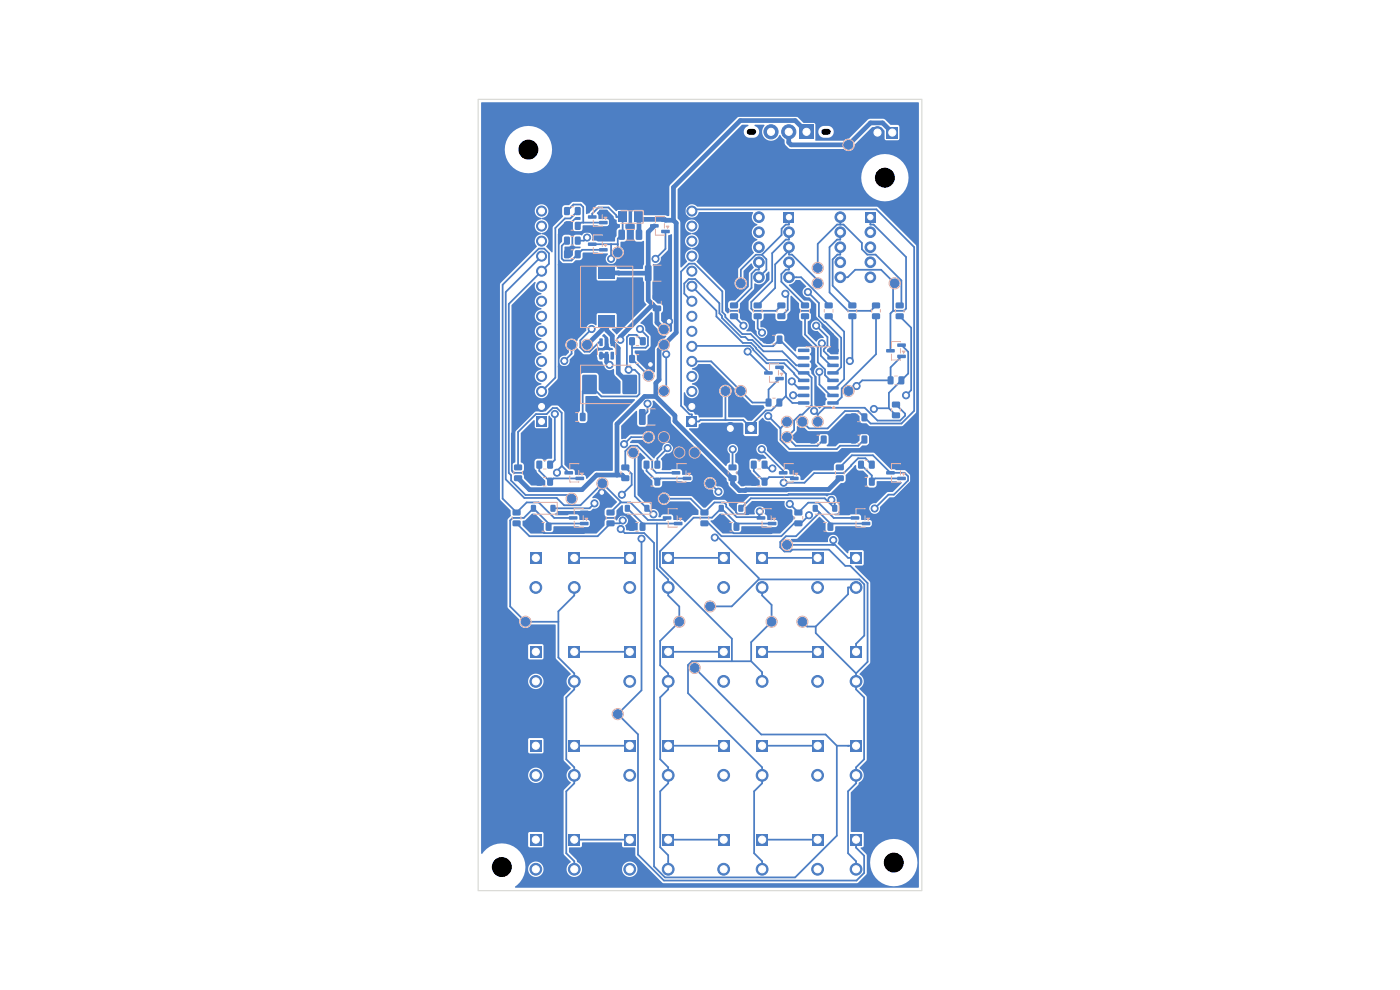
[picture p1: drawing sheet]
<svg xmlns="http://www.w3.org/2000/svg" width="297mm" height="210mm" viewBox="0 0 297 210" stroke-linecap="round" stroke-linejoin="round" font-family="sans-serif">
<path d="M158.1 89.6h2.5v2.5h-2.5z" fill="#4d7fc4"/>
<circle cx="154.9" cy="90.9" r="1.26" fill="#4d7fc4" stroke="#4d7fc4" stroke-width=".21"/>
<g fill="#4d7fc4">
<path d="M120.6 137h2.5v2.5h-2.5z"/>
<path d="M112.4 137h2.5v2.5h-2.5z"/>
</g>
<g fill="#4d7fc4" stroke="#4d7fc4" stroke-width=".21">
<circle cx="121.8" cy="144.5" r="1.26"/>
<circle cx="113.7" cy="144.5" r="1.26"/>
</g>
<g fill="#4d7fc4">
<path d="M180.4 117.1h2.5v2.5h-2.5z"/>
<path d="M172.2 117.1h2.5v2.5h-2.5z"/>
</g>
<g fill="#4d7fc4" stroke="#4d7fc4" stroke-width=".21">
<circle cx="181.6" cy="124.6" r="1.26"/>
<circle cx="173.4" cy="124.6" r="1.26"/>
</g>
<g fill="#4d7fc4">
<path d="M120.6 156.9h2.5v2.5h-2.5z"/>
<path d="M112.4 156.9h2.5v2.5h-2.5z"/>
</g>
<g fill="#4d7fc4" stroke="#4d7fc4" stroke-width=".21">
<circle cx="121.8" cy="164.5" r="1.26"/>
<circle cx="113.7" cy="164.5" r="1.26"/>
</g>
<g fill="#4d7fc4">
<path d="M180.4 156.9h2.5v2.5h-2.5z"/>
<path d="M172.2 156.9h2.5v2.5h-2.5z"/>
</g>
<g fill="#4d7fc4" stroke="#4d7fc4" stroke-width=".21">
<circle cx="181.6" cy="164.5" r="1.26"/>
<circle cx="173.4" cy="164.5" r="1.26"/>
</g>
<path d="M166.2 44.9h2.3v2.3h-2.3z" fill="#4d7fc4"/>
<g fill="#4d7fc4" stroke="#4d7fc4" stroke-width=".21">
<circle cx="167.4" cy="49.3" r="1.13"/>
<circle cx="167.4" cy="52.4" r="1.13"/>
<circle cx="167.4" cy="55.6" r="1.13"/>
<circle cx="167.4" cy="58.8" r="1.13"/>
<circle cx="161" cy="58.8" r="1.13"/>
<circle cx="161" cy="55.6" r="1.13"/>
<circle cx="161" cy="52.4" r="1.13"/>
<circle cx="161" cy="49.3" r="1.13"/>
<circle cx="161" cy="46.1" r="1.13"/>
</g>
<g fill="#4d7fc4">
<path d="M180.4 176.9h2.5v2.5h-2.5z"/>
<path d="M172.2 176.9h2.5v2.5h-2.5z"/>
</g>
<g fill="#4d7fc4" stroke="#4d7fc4" stroke-width=".21">
<circle cx="181.6" cy="184.4" r="1.26"/>
<circle cx="173.4" cy="184.4" r="1.26"/>
</g>
<path d="M188 26.9h2.5v2.5h-2.5z" fill="#4d7fc4"/>
<circle cx="186.2" cy="28.1" r="1.26" fill="#4d7fc4" stroke="#4d7fc4" stroke-width=".21"/>
<g fill="#4d7fc4">
<path d="M160.4 176.9h2.5v2.5h-2.5z"/>
<path d="M152.3 176.9h2.5v2.5h-2.5z"/>
</g>
<g fill="#4d7fc4" stroke="#4d7fc4" stroke-width=".21">
<circle cx="161.7" cy="184.4" r="1.26"/>
<circle cx="153.5" cy="184.4" r="1.26"/>
</g>
<g fill="#4d7fc4">
<path d="M160.4 117.1h2.5v2.5h-2.5z"/>
<path d="M152.3 117.1h2.5v2.5h-2.5z"/>
</g>
<g fill="#4d7fc4" stroke="#4d7fc4" stroke-width=".21">
<circle cx="161.7" cy="124.6" r="1.26"/>
<circle cx="153.5" cy="124.6" r="1.26"/>
</g>
<g fill="#4d7fc4">
<path d="M120.6 117.1h2.5v2.5h-2.5z"/>
<path d="M112.4 117.1h2.5v2.5h-2.5z"/>
</g>
<g fill="#4d7fc4" stroke="#4d7fc4" stroke-width=".21">
<circle cx="121.8" cy="124.6" r="1.26"/>
<circle cx="113.7" cy="124.6" r="1.26"/>
</g>
<path d="M183.5 44.9h2.3v2.3h-2.3z" fill="#4d7fc4"/>
<g fill="#4d7fc4" stroke="#4d7fc4" stroke-width=".21">
<circle cx="184.6" cy="49.3" r="1.13"/>
<circle cx="184.6" cy="52.4" r="1.13"/>
<circle cx="184.6" cy="55.6" r="1.13"/>
<circle cx="184.6" cy="58.8" r="1.13"/>
<circle cx="178.3" cy="58.8" r="1.13"/>
<circle cx="178.3" cy="55.6" r="1.13"/>
<circle cx="178.3" cy="52.4" r="1.13"/>
<circle cx="178.3" cy="49.3" r="1.13"/>
<circle cx="178.3" cy="46.1" r="1.13"/>
</g>
<path d="M169.6 26.5h3v3h-3z" fill="#4d7fc4"/>
<g fill="#4d7fc4" stroke="#4d7fc4" stroke-width=".21">
<circle cx="167.3" cy="28" r="1.51"/>
<circle cx="163.6" cy="28" r="1.51"/>
</g>
<g fill="#4d7fc4">
<path d="M180.4 137h2.5v2.5h-2.5z"/>
<path d="M172.2 137h2.5v2.5h-2.5z"/>
</g>
<g fill="#4d7fc4" stroke="#4d7fc4" stroke-width=".21">
<circle cx="181.6" cy="144.5" r="1.26"/>
<circle cx="173.4" cy="144.5" r="1.26"/>
</g>
<g fill="#4d7fc4">
<path d="M140.5 156.9h2.5v2.5h-2.5z"/>
<path d="M132.3 156.9h2.6v2.5h-2.6z"/>
</g>
<g fill="#4d7fc4" stroke="#4d7fc4" stroke-width=".21">
<circle cx="141.8" cy="164.5" r="1.26"/>
<circle cx="133.6" cy="164.5" r="1.26"/>
</g>
<g fill="#4d7fc4">
<path d="M140.5 176.9h2.5v2.5h-2.5z"/>
<path d="M132.3 176.9h2.6v2.5h-2.6z"/>
</g>
<g fill="#4d7fc4" stroke="#4d7fc4" stroke-width=".21">
<circle cx="141.8" cy="184.4" r="1.26"/>
<circle cx="133.6" cy="184.4" r="1.26"/>
</g>
<g fill="#4d7fc4">
<path d="M160.4 156.9h2.5v2.5h-2.5z"/>
<path d="M152.3 156.9h2.5v2.5h-2.5z"/>
</g>
<g fill="#4d7fc4" stroke="#4d7fc4" stroke-width=".21">
<circle cx="161.7" cy="164.5" r="1.26"/>
<circle cx="153.5" cy="164.5" r="1.26"/>
</g>
<path d="M113.8 88.3h2.2v2.2h-2.2z" fill="#4d7fc4"/>
<g fill="#4d7fc4" stroke="#4d7fc4" stroke-width=".21">
<circle cx="114.9" cy="86.2" r="1.07"/>
<circle cx="114.9" cy="83" r="1.07"/>
<circle cx="114.9" cy="79.8" r="1.07"/>
<circle cx="114.9" cy="76.7" r="1.07"/>
<circle cx="114.9" cy="73.5" r="1.07"/>
<circle cx="114.9" cy="70.3" r="1.07"/>
<circle cx="114.9" cy="67.1" r="1.07"/>
<circle cx="114.9" cy="63.9" r="1.07"/>
<circle cx="114.9" cy="60.7" r="1.07"/>
<circle cx="114.9" cy="57.5" r="1.07"/>
<circle cx="114.9" cy="54.3" r="1.07"/>
<circle cx="114.9" cy="51.1" r="1.07"/>
<circle cx="114.9" cy="48" r="1.07"/>
<circle cx="114.9" cy="44.8" r="1.07"/>
</g>
<g fill="#4d7fc4">
<path d="M120.6 176.9h2.5v2.5h-2.5z"/>
<path d="M112.4 176.9h2.5v2.5h-2.5z"/>
</g>
<g fill="#4d7fc4" stroke="#4d7fc4" stroke-width=".21">
<circle cx="121.8" cy="184.4" r="1.26"/>
<circle cx="113.7" cy="184.4" r="1.26"/>
</g>
<g fill="#4d7fc4">
<path d="M140.5 117.1h2.5v2.5h-2.5z"/>
<path d="M132.3 117.1h2.6v2.5h-2.6z"/>
</g>
<g fill="#4d7fc4" stroke="#4d7fc4" stroke-width=".21">
<circle cx="141.8" cy="124.6" r="1.26"/>
<circle cx="133.6" cy="124.6" r="1.26"/>
</g>
<g fill="#4d7fc4">
<path d="M160.4 137h2.5v2.5h-2.5z"/>
<path d="M152.3 137h2.5v2.5h-2.5z"/>
</g>
<g fill="#4d7fc4" stroke="#4d7fc4" stroke-width=".21">
<circle cx="161.7" cy="144.5" r="1.26"/>
<circle cx="153.5" cy="144.5" r="1.26"/>
</g>
<path d="M145.7 88.3h2.1v2.2h-2.1z" fill="#4d7fc4"/>
<g fill="#4d7fc4" stroke="#4d7fc4" stroke-width=".21">
<circle cx="146.8" cy="86.2" r="1.07"/>
<circle cx="146.8" cy="83" r="1.07"/>
<circle cx="146.8" cy="79.8" r="1.07"/>
<circle cx="146.8" cy="76.7" r="1.07"/>
<circle cx="146.8" cy="73.5" r="1.07"/>
<circle cx="146.8" cy="70.3" r="1.07"/>
<circle cx="146.8" cy="67.1" r="1.07"/>
<circle cx="146.8" cy="63.9" r="1.07"/>
<circle cx="146.8" cy="60.7" r="1.07"/>
<circle cx="146.8" cy="57.5" r="1.07"/>
<circle cx="146.8" cy="54.3" r="1.07"/>
<circle cx="146.8" cy="51.1" r="1.07"/>
<circle cx="146.8" cy="48" r="1.07"/>
<circle cx="146.8" cy="44.8" r="1.07"/>
</g>
<g fill="#4d7fc4">
<path d="M140.5 137h2.5v2.5h-2.5z"/>
<path d="M132.3 137h2.6v2.5h-2.6z"/>
</g>
<g fill="#4d7fc4" stroke="#4d7fc4" stroke-width=".21">
<circle cx="141.8" cy="144.5" r="1.26"/>
<circle cx="133.6" cy="144.5" r="1.26"/>
</g>
<g fill="#4d7fc4">
<path d="M122 44l.9-.1 .3 .2v1.2l-.2 .3-.8 .1-.3-.2z"/>
<path d="M119.7 44l.9-.1 .3 .2v1.2l-.2 .3-.8 .1-.2-.2z"/>
</g>
<g fill="#4d7fc4" stroke="#4d7fc4" stroke-width=".21">
<circle cx="189.8" cy="60.1" r=".94"/>
<circle cx="173.5" cy="89.5" r=".94"/>
<circle cx="144.1" cy="131.9" r=".94"/>
</g>
<g fill="#4d7fc4">
<path d="M185.1 66.5h1.4l.2 .3v.7l-.3 .2h-1.2l-.2-.3z"/>
<path d="M185.1 64.2h1.4l.2 .3v.7l-.3 .2h-1.2l-.2-.3z"/>
<path d="M138.9 97.8l.9-.1 .3 .2v1.2l-.2 .3h-.8l-.3-.1z"/>
<path d="M136.6 97.8l.9-.1 .3 .2v1.2l-.2 .3h-.8l-.3-.1z"/>
<path d="M148.7 110.5l1.4-.1 .2 .3v.8l-.3 .2-1.2-.1-.2-.3z"/>
<path d="M148.7 108.2l1.4-.1 .2 .3v.8l-.3 .2-1.2-.1-.2-.2z"/>
</g>
<circle cx="140.8" cy="82.9" r=".94" fill="#4d7fc4" stroke="#4d7fc4" stroke-width=".21"/>
<g fill="#4d7fc4">
<path d="M182.8 92.4h.9l.3 .2v1.2l-.2 .3h-.8l-.2-.2z"/>
<path d="M180.5 92.4h.9l.3 .2v1.2l-.2 .3h-.7l-.3-.2z"/>
</g>
<circle cx="167" cy="89.5" r=".94" fill="#4d7fc4" stroke="#4d7fc4" stroke-width=".21"/>
<g fill="#4d7fc4">
<path d="M135.8 111l.8-.1 .3 .2 .1 1.2-.2 .3h-.8l-.3-.2z"/>
<path d="M133.5 111l.8-.1 .3 .2 .1 1.2-.2 .3h-.8l-.3-.2z"/>
</g>
<circle cx="150.6" cy="102.5" r=".94" fill="#4d7fc4" stroke="#4d7fc4" stroke-width=".21"/>
<g fill="#4d7fc4">
<path d="M123.1 110.7h1.7l.1 .6-1.8 .1z"/>
<path d="M123.1 108.4l1.7-.1 .1 .6-1.8 .1z"/>
<path d="M120.7 109.5h1.7l.1 .6-1.7 .1z"/>
<path d="M168.6 110.5l1.5-.1 .1 .3v.8l-.3 .2-1.2-.1-.2-.3z"/>
<path d="M168.6 108.2l1.5-.1 .1 .3v.8l-.3 .2-1.2-.1-.2-.2z"/>
<path d="M128.7 110.5l1.5-.1 .2 .3v.8l-.3 .2-1.3-.1-.2-.3z"/>
<path d="M128.7 108.2l1.5-.1 .2 .3v.8l-.3 .2-1.3-.1-.2-.2z"/>
<path d="M161.6 97.8l.9-.1 .3 .2v1.2l-.2 .3h-.7l-.3-.1z"/>
<path d="M159.4 97.8l.8-.1 .3 .2 .1 1.2-.2 .3h-.8l-.3-.1z"/>
<path d="M127.1 52.7l1.7-.1 .1 .7-1.7 .1z"/>
<path d="M127.1 50.3l1.7-.1 .1 .7-1.7 .1z"/>
<path d="M124.8 51.5l1.7-.1 .1 .7-1.8 .1z"/>
<path d="M116.1 97.8l.9-.1 .3 .2v1.2l-.2 .3h-.7l-.3-.1z"/>
<path d="M113.9 97.8l.8-.1 .3 .2 .1 1.2-.2 .3h-.8l-.3-.1z"/>
</g>
<circle cx="127.8" cy="102.5" r=".94" fill="#4d7fc4" stroke="#4d7fc4" stroke-width=".21"/>
<g fill="#4d7fc4">
<path d="M108.8 110.5l1.5-.1 .2 .3-.1 .8-.2 .2-1.3-.1-.2-.3z"/>
<path d="M108.8 108.2l1.5-.1 .2 .3-.1 .8-.2 .2-1.3-.1-.2-.2z"/>
<path d="M156.7 107.2h.9v1.3h-.9z"/>
<path d="M152.5 107.2h1v1.3h-1z"/>
<path d="M126.9 56.6h3.6v2.5h-3.6z"/>
<path d="M126.9 66.8h3.6v2.5h-3.6z"/>
</g>
<circle cx="153.9" cy="82.9" r=".94" fill="#4d7fc4" stroke="#4d7fc4" stroke-width=".21"/>
<g fill="#4d7fc4">
<path d="M116.1 101.4l.9-.1 .3 .2v1.2l-.2 .3-.7 .1-.3-.2z"/>
<path d="M113.9 101.4l.8-.1 .3 .2 .1 1.2-.2 .3-.8 .1-.3-.2z"/>
<path d="M177.4 100.9l1.4-.1 .2 .3v.8l-.3 .2h-1.2l-.2-.3z"/>
<path d="M177.4 98.6l1.4-.1 .2 .3v.8l-.3 .2h-1.2l-.2-.3z"/>
<path d="M184.4 97.8l.9-.1 .3 .2v1.2l-.2 .3h-.8l-.3-.1z"/>
<path d="M182.1 97.8l.9-.1 .3 .2v1.2l-.2 .3h-.8l-.3-.1z"/>
<path d="M115.8 111l.9-.1 .3 .2v1.2l-.2 .3h-.7l-.3-.2z"/>
<path d="M113.5 111l.9-.1 .3 .2v1.2l-.2 .3h-.7l-.3-.2z"/>
</g>
<g fill="#4d7fc4" stroke="#4d7fc4" stroke-width=".21">
<circle cx="140.8" cy="73.2" r=".94"/>
<circle cx="140.8" cy="92.7" r=".94"/>
</g>
<g fill="#4d7fc4">
<path d="M138.9 101.4l.9-.1 .3 .2v1.2l-.2 .3-.8 .1-.3-.2z"/>
<path d="M136.6 101.4l.9-.1 .3 .2v1.2l-.2 .3-.8 .1-.3-.2z"/>
<path d="M134.9 48.8l1-.1 .3 .2 .1 1.7-.2 .3h-.9l-.3-.2z"/>
<path d="M131.3 48.8l1-.1 .3 .2v1.7l-.2 .3h-.9l-.3-.2z"/>
<path d="M165 66.5h1.4l.2 .3v.7l-.3 .2h-1.2l-.2-.3z"/>
<path d="M165 64.2h1.4l.2 .3v.7l-.3 .2h-1.2l-.2-.3z"/>
<path d="M189.3 87.6l1.5-.1 .2 .3-.1 .8-.3 .1h-1.2l-.2-.3z"/>
<path d="M189.3 85.3l1.5-.1 .2 .3-.1 .8-.3 .2-1.2-.1-.2-.3z"/>
<path d="M135.8 71.6l.9-.1 .3 .2v1.3l-.2 .2-.8 .1-.2-.2z"/>
<path d="M133.5 71.6l.9-.1 .3 .2v1.3l-.2 .2-.7 .1-.3-.2z"/>
<path d="M127.1 46.9h1.7l.1 .6-1.7 .1z"/>
<path d="M127.1 44.5h1.7l.1 .6-1.7 .1z"/>
<path d="M124.8 45.7h1.7l.1 .6-1.8 .1z"/>
<path d="M122 53.1h.9l.3 .2v1.2l-.2 .3h-.8l-.3-.2z"/>
<path d="M119.7 53.1h.9l.3 .2v1.2l-.2 .3h-.8l-.2-.2z"/>
<path d="M175.6 111l.9-.1 .3 .2v1.2l-.2 .3h-.8l-.3-.2z"/>
<path d="M173.3 111l.9-.1 .3 .2v1.2l-.2 .3h-.8l-.2-.2z"/>
<path d="M155.7 111l.9-.1 .3 .2v1.2l-.2 .3h-.8l-.3-.2z"/>
<path d="M153.4 111l.9-.1 .3 .2v1.2l-.2 .3h-.8l-.3-.2z"/>
<path d="M154.9 66.5h1.5l.2 .3v.7l-.3 .2h-1.3l-.2-.3z"/>
<path d="M154.9 64.2h1.5l.2 .3v.7l-.3 .2h-1.3l-.2-.3z"/>
</g>
<circle cx="180" cy="82.9" r=".94" fill="#4d7fc4" stroke="#4d7fc4" stroke-width=".21"/>
<g fill="#4d7fc4">
<path d="M109.1 100.9l1.5-.1 .2 .3v.8l-.3 .2h-1.3l-.2-.3z"/>
<path d="M109.1 98.6l1.5-.1 .2 .3v.8l-.3 .2h-1.3l-.2-.3z"/>
<path d="M190.7 79.9l.9-.1 .2 .2 .1 1.2-.2 .3-.8 .1-.3-.2z"/>
<path d="M188.4 79.9l.9-.1 .3 .2v1.2l-.2 .3-.8 .1-.3-.2z"/>
<path d="M134.5 44.9h1.7v2.3h-1.7z"/>
<path d="M131.2 44.9h1.8v2.3h-1.8z"/>
</g>
<circle cx="167" cy="115.6" r=".94" fill="#4d7fc4" stroke="#4d7fc4" stroke-width=".21"/>
<g fill="#4d7fc4">
<path d="M129.6 71.8l.7 .1-.1 1.5-.7-.1z"/>
<path d="M128.4 71.8l.7 .1-.1 1.5-.7-.1z"/>
<path d="M127.2 71.8l.7 .1-.1 1.5-.7-.1z"/>
<path d="M127.2 74.7h.7l-.1 1.6-.7-.1z"/>
<path d="M128.4 74.7h.7l-.1 1.6-.7-.1z"/>
<path d="M129.6 74.7h.7l-.1 1.6-.7-.1z"/>
<path d="M143 110.7h1.7l.1 .6-1.7 .1z"/>
<path d="M143 108.4l1.7-.1 .1 .6-1.7 .1z"/>
<path d="M140.6 109.5h1.7l.1 .6-1.7 .1z"/>
</g>
<circle cx="131.1" cy="151.5" r=".94" fill="#4d7fc4" stroke="#4d7fc4" stroke-width=".21"/>
<g fill="#4d7fc4">
<path d="M180 66.5h1.5l.2 .3v.7l-.3 .2h-1.3l-.2-.3z"/>
<path d="M180 64.2h1.5l.2 .3v.7l-.3 .2h-1.3l-.2-.3z"/>
</g>
<g fill="#4d7fc4" stroke="#4d7fc4" stroke-width=".21">
<circle cx="140.8" cy="69.9" r=".94"/>
<circle cx="167" cy="92.7" r=".94"/>
</g>
<g fill="#4d7fc4">
<path d="M175 66.5h1.5l.2 .3v.7l-.3 .2h-1.3l-.2-.3z"/>
<path d="M175 64.2h1.5l.2 .3v.7l-.3 .2h-1.3l-.2-.3z"/>
</g>
<g fill="#4d7fc4" stroke="#4d7fc4" stroke-width=".21">
<circle cx="157.2" cy="82.9" r=".94"/>
<circle cx="173.5" cy="60.1" r=".94"/>
</g>
<g fill="#4d7fc4">
<path d="M176.6 107.2h1v1.3h-1z"/>
<path d="M172.5 107.2h.9v1.3h-.9z"/>
</g>
<g fill="#4d7fc4" stroke="#4d7fc4" stroke-width=".21">
<circle cx="147.4" cy="141.7" r=".94"/>
<circle cx="121.3" cy="73.2" r=".94"/>
<circle cx="144.1" cy="96" r=".94"/>
<circle cx="170.2" cy="89.5" r=".94"/>
</g>
<g fill="#4d7fc4">
<path d="M136.9 56.4l1-.1 .3 .2v2.8l-.2 .3h-.9l-.3-.1z"/>
<path d="M140.6 56.4l1-.1 .3 .2v2.8l-.2 .3h-.9l-.3-.1z"/>
<path d="M174.2 92.4h.9l.3 .2v1.2l-.2 .3h-.8l-.3-.2z"/>
<path d="M171.9 92.4h.9l.3 .2v1.2l-.2 .3h-.8l-.3-.2z"/>
</g>
<g fill="#4d7fc4" stroke="#4d7fc4" stroke-width=".21">
<circle cx="163.7" cy="131.9" r=".94"/>
<circle cx="157.2" cy="60.1" r=".94"/>
</g>
<g fill="#4d7fc4">
<path d="M122 47.1l.9-.1 .3 .2v1.3l-.2 .3h-.8l-.3-.2z"/>
<path d="M119.7 47.1l.9-.1 .3 .2v1.3l-.2 .3h-.8l-.2-.2z"/>
<path d="M182.9 110.7h1.6l.1 .6-1.7 .1z"/>
<path d="M182.9 108.4l1.6-.1 .1 .6-1.7 .1z"/>
<path d="M180.5 109.5h1.7l.1 .6-1.7 .1z"/>
<path d="M133.5 75.4l.9-.1 .3 .2v1.2l-.2 .3h-.7l-.3-.2z"/>
<path d="M135.8 75.4l.9-.1 .3 .2v1.2l-.2 .3h-.8l-.2-.2z"/>
</g>
<circle cx="170.2" cy="131.9" r=".94" fill="#4d7fc4" stroke="#4d7fc4" stroke-width=".21"/>
<g fill="#4d7fc4">
<path d="M164.5 80l1.7-.1 .1 .7-1.7 .1z"/>
<path d="M164.5 77.6h1.7l.1 .6-1.7 .1z"/>
<path d="M162.1 78.8h1.7l.1 .6-1.7 .1z"/>
<path d="M122.1 101.2l1.7-.1 .1 .6-1.7 .2z"/>
<path d="M122.1 98.8l1.7-.1 .1 .7-1.7 .1z"/>
<path d="M119.8 100l1.7-.1 .1 .7-1.8 .1z"/>
<path d="M167.6 101.2l1.7-.1 .1 .6-1.7 .2z"/>
<path d="M167.6 98.8l1.7-.1 .1 .7-1.7 .1z"/>
<path d="M165.3 100l1.7-.1 .1 .7-1.8 .1z"/>
</g>
<circle cx="147.4" cy="96" r=".94" fill="#4d7fc4" stroke="#4d7fc4" stroke-width=".21"/>
<g fill="#4d7fc4">
<path d="M162.9 110.7h1.7l.1 .6-1.7 .1z"/>
<path d="M162.9 108.4l1.7-.1 .1 .6-1.7 .1z"/>
<path d="M160.6 109.5h1.7l.1 .6-1.8 .1z"/>
</g>
<g fill="#4d7fc4" stroke="#4d7fc4" stroke-width=".21">
<circle cx="121.3" cy="105.8" r=".94"/>
<circle cx="134.3" cy="96" r=".94"/>
<circle cx="137.6" cy="92.7" r=".94"/>
<circle cx="180" cy="30.7" r=".94"/>
</g>
<g fill="#4d7fc4">
<path d="M164.8 71.2l.9-.1 .3 .2v1.4l-.2 .2-.7 .1-.3-.2z"/>
<path d="M162.5 71.2l.8-.1 .3 .2v1.4l-.2 .2-.7 .1-.3-.2z"/>
<path d="M123.1 87.6l.8-.1 .3 .2v1.4l-.1 .2-.8 .1-.3-.2z"/>
<path d="M120.7 87.6l.8-.1 .3 .2 .1 1.4-.2 .2-.8 .1-.3-.2z"/>
<path d="M131.9 100.9l1.4-.1 .2 .3v.8l-.3 .2h-1.2l-.2-.3z"/>
<path d="M131.9 98.6l1.4-.1 .2 .3v.8l-.3 .2h-1.2l-.2-.3z"/>
<path d="M136.8 107.2h.9v1.3h-.9z"/>
<path d="M132.6 107.2h1v1.3h-1z"/>
</g>
<g fill="#4d7fc4" stroke="#4d7fc4" stroke-width=".21">
<circle cx="124.5" cy="73.2" r=".94"/>
<circle cx="131.1" cy="53.6" r=".94"/>
</g>
<g fill="#4d7fc4">
<path d="M190.4 75.3l1.7-.1 .1 .7-1.8 .1z"/>
<path d="M190.4 72.9h1.7l.1 .6-1.8 .1z"/>
<path d="M188 74.1l1.7-.1 .1 .7-1.7 .1z"/>
<path d="M135.6 86.9l1.1-.1 .3 .2v2.8l-.2 .3h-.9l-.3-.1z"/>
<path d="M139.3 86.9l1.1-.1 .3 .2v2.8l-.2 .3h-.9l-.3-.1z"/>
<path d="M184.4 101.4l.9-.1 .3 .2v1.2l-.2 .3-.8 .1-.3-.2z"/>
<path d="M182.1 101.4l.9-.1 .3 .2v1.2l-.2 .3-.8 .1-.3-.2z"/>
<path d="M164.8 84.6l.9-.1 .3 .2v1.3l-.2 .2-.8 .1-.3-.2z"/>
<path d="M162.5 84.6l.9-.1 .3 .2v1.3l-.2 .2-.8 .1-.3-.2z"/>
<path d="M170 66.5h1.5l.2 .3-.1 .7-.3 .2h-1.2l-.2-.3z"/>
<path d="M170 64.2h1.5l.2 .3-.1 .7-.3 .2h-1.2l-.2-.3z"/>
</g>
<circle cx="173.5" cy="56.8" r=".94" fill="#4d7fc4" stroke="#4d7fc4" stroke-width=".21"/>
<g fill="#4d7fc4">
<path d="M154.6 100.9l1.5-.1 .2 .3v.8l-.3 .2h-1.3l-.2-.3z"/>
<path d="M154.6 98.6l1.5-.1 .2 .3v.8l-.3 .2h-1.3l-.2-.3z"/>
<path d="M138.6 64.9l1.5-.1 .2 .3v.8l-.3 .1h-1.3l-.2-.3z"/>
<path d="M138.6 62.5l1.5-.1 .2 .3v.8l-.3 .2-1.3-.1-.2-.2z"/>
<path d="M160 66.5h1.4l.2 .3v.7l-.3 .2h-1.2l-.2-.3z"/>
<path d="M160 64.2h1.4l.2 .3v.7l-.3 .2h-1.2l-.2-.3z"/>
<path d="M123.6 79.6h2.9v3.9h-2.9z"/>
<path d="M132.1 79.6h3v3.9h-3z"/>
<path d="M175.5 85.2l2.3-.1 .1 .6-.2 .2-2.1-.1z"/>
<path d="M175.5 83.6l2.3-.1 .1 .6-.2 .2-2.1-.1z"/>
<path d="M175.5 82l2.3-.1 .1 .7-.2 .1h-2.1z"/>
<path d="M175.5 80.4l2.3-.1 .1 .7-.2 .1h-2.1z"/>
<path d="M175.5 78.8l2.3-.1 .1 .7-.2 .1h-2.1z"/>
<path d="M175.5 77.2l2.3-.1 .1 .7-.2 .1h-2.1z"/>
<path d="M175.5 75.6h2.3l.1 .6-.2 .1h-2.1z"/>
<path d="M175.5 74h2.3l.1 .6-.2 .1h-2.1z"/>
<path d="M169.3 74h2.3l.1 .6-.2 .1h-2.1z"/>
<path d="M169.3 75.6h2.3l.1 .6-.2 .1h-2.1z"/>
<path d="M169.3 77.2l2.3-.1 .1 .7-.2 .1h-2.1z"/>
<path d="M169.3 78.8l2.3-.1 .1 .7-.2 .1h-2.1z"/>
<path d="M169.3 80.4l2.3-.1 .1 .7-.2 .1h-2.1z"/>
<path d="M169.3 82l2.3-.1 .1 .7-.2 .1h-2.1z"/>
<path d="M169.3 83.6l2.3-.1 .1 .6-.2 .2-2.1-.1z"/>
<path d="M169.3 85.2l2.3-.1 .1 .6-.2 .2-2.1-.1z"/>
<path d="M122 50.3l.9-.1 .3 .2v1.2l-.2 .3h-.8l-.3-.2z"/>
<path d="M119.7 50.3l.9-.1 .3 .2v1.2l-.2 .3h-.8l-.2-.2z"/>
<path d="M190.4 101.2l1.7-.1 .1 .6-1.8 .2z"/>
<path d="M190.4 98.8l1.7-.1 .1 .7-1.8 .1z"/>
<path d="M188 100l1.7-.1 .1 .7-1.7 .1z"/>
<path d="M161.6 101.4l.9-.1 .3 .2v1.2l-.2 .3-.7 .1-.3-.2z"/>
<path d="M159.4 101.4l.8-.1 .3 .2 .1 1.2-.2 .3-.8 .1-.3-.2z"/>
<path d="M116.8 107.2h1v1.3h-1z"/>
<path d="M112.7 107.2h.9v1.3h-.9z"/>
</g>
<g fill="#4d7fc4" stroke="#4d7fc4" stroke-width=".21">
<circle cx="111.5" cy="131.9" r=".94"/>
<circle cx="140.8" cy="105.8" r=".94"/>
</g>
<g fill="#4d7fc4">
<path d="M140.3 48.8l1.7-.1 .1 .7-1.7 .1z"/>
<path d="M140.3 46.4h1.7l.1 .6-1.7 .1z"/>
<path d="M137.9 47.6l1.7-.1 .1 .7-1.7 .1z"/>
</g>
<circle cx="137.6" cy="79.7" r=".94" fill="#4d7fc4" stroke="#4d7fc4" stroke-width=".21"/>
<g fill="#4d7fc4">
<path d="M144.9 101.2l1.7-.1 .1 .6-1.8 .2z"/>
<path d="M144.9 98.8l1.7-.1 .1 .7-1.8 .1z"/>
<path d="M142.5 100l1.7-.1 .1 .7-1.7 .1z"/>
<path d="M182.8 87.7h.9l.3 .1v1.3l-.2 .3h-.8l-.2-.2z"/>
<path d="M180.5 87.7h.9l.3 .1v1.3l-.2 .3h-.7l-.3-.2z"/>
<path d="M190.1 66.5h1.4l.2 .3v.7l-.3 .2h-1.2l-.2-.3z"/>
<path d="M190.1 64.2h1.4l.2 .3v.7l-.3 .2h-1.2l-.2-.3z"/>
</g>
<g fill="#4d7fc4" stroke="#4d7fc4" stroke-width=".21">
<circle cx="150.6" cy="128.6" r=".94"/>
<circle cx="185.4" cy="86.8" r=".75"/>
<circle cx="133.4" cy="78.4" r=".75"/>
<circle cx="171.6" cy="109.3" r=".75"/>
<circle cx="137.4" cy="85.6" r=".75"/>
<circle cx="132.1" cy="110.4" r=".75"/>
<circle cx="141.9" cy="68.2" r=".75"/>
<circle cx="138" cy="77.3" r=".75"/>
<circle cx="127.7" cy="104.5" r=".75"/>
<circle cx="151.6" cy="114" r=".75"/>
<circle cx="161.6" cy="95.3" r=".75"/>
<circle cx="155.4" cy="95.3" r=".75"/>
<circle cx="185.5" cy="107.9" r=".75"/>
<circle cx="176.8" cy="114.6" r=".75"/>
<circle cx="131.9" cy="105" r=".75"/>
<circle cx="131.7" cy="112.2" r=".75"/>
<circle cx="158.6" cy="74.6" r=".75"/>
<circle cx="118.2" cy="100.3" r=".75"/>
<circle cx="136.1" cy="114.3" r=".75"/>
<circle cx="119.7" cy="76.6" r=".75"/>
<circle cx="141.6" cy="95.1" r=".75"/>
<circle cx="163.9" cy="99.4" r=".75"/>
<circle cx="166.2" cy="102.4" r=".75"/>
<circle cx="161.2" cy="108.5" r=".75"/>
<circle cx="152.4" cy="104.3" r=".75"/>
<circle cx="167.5" cy="106.9" r=".75"/>
<circle cx="172.7" cy="87.2" r=".75"/>
<circle cx="181.7" cy="81.9" r=".75"/>
<circle cx="163" cy="88.3" r=".75"/>
<circle cx="141.3" cy="75.1" r=".75"/>
<circle cx="132.4" cy="94.2" r=".75"/>
<circle cx="117.7" cy="87.8" r=".75"/>
<circle cx="168" cy="80.9" r=".75"/>
<circle cx="139.1" cy="54.9" r=".75"/>
<circle cx="129.6" cy="54.9" r=".75"/>
<circle cx="138.6" cy="109.1" r=".75"/>
<circle cx="126.1" cy="106.8" r=".75"/>
<circle cx="176.4" cy="106" r=".75"/>
<circle cx="124.5" cy="50.4" r=".75"/>
<circle cx="131.6" cy="72.1" r=".75"/>
<circle cx="129.3" cy="77.4" r=".75"/>
<circle cx="166.6" cy="62.3" r=".75"/>
<circle cx="171.4" cy="61.9" r=".75"/>
<circle cx="125.5" cy="69.8" r=".75"/>
<circle cx="135.8" cy="69.8" r=".75"/>
<circle cx="173.1" cy="69.1" r=".75"/>
<circle cx="157.7" cy="69.1" r=".75"/>
<circle cx="173.8" cy="78.9" r=".75"/>
<circle cx="180.3" cy="76.6" r=".75"/>
<circle cx="161.7" cy="70.6" r=".75"/>
<circle cx="174.3" cy="72.8" r=".75"/>
<circle cx="192.2" cy="83.9" r=".75"/>
<circle cx="168.3" cy="83.9" r=".75"/>
</g>
<g fill="none" stroke="#4d7fc4" stroke-width=".38">
<path d="M186.2 29.8l-4.9 4.8h-26.6l-9.4 9.5v1.3l.9 1h1.2l6.8 6.8v12.1l.7 .6h1.8l2.7 2.8v1.4l2 2h1.6l6.1-6.2h2.6l5 5.1M186.2 29.8l1.6 1.6h1.4M186.2 28.1v1.7M189.2 31.4l5.4 5.4v51l-4.7 4.6M189.2 31.4l1.8-1.8v-2.9l-2.1-2.1h-34.8l-20.4 20.5v7.8l-3.2 3.3h-12M114.9 54.3l-7.6 7.6v39.8l3.9 3.9h6.9l1.6 1.6h3.4l4.7-4.7 3.9 3.9v.2M118.5 56.2h.1M120.3 53.9l1.1-1.1v-3.7l-1.1-1.2-1.8 1.8v36M120.3 51l-1.1 1.2v2.6l.4 .5h1.6l2.3-2.3h4.5M120.3 44.8l1.4-1.4h1.5l.5 .5v3.3M121.4 49.2h6.5M122.6 44.8l-1.6 1.5h-1.2l-2 2.1v31.7l-2.9 2.9"/>
<path d="M124.5 50.4l-.6 .6h-1.3M125.6 46v-.7l1.3-1.3h2.2l1.7 1.7v.3h1.3v3.6l-1 1v3M125.6 51.8h5.5M127.9 49.2l.1 1.4M128 44.8l1.4 1.4v1.6l-1.5 1.4M128 47.2h-4.7l-.7 .7M129.6 51.8v3.1M141.2 49.1v3.7l-2.1 2.1M141.2 58v3.2l-1.8 1.8 2.5 2.6v2.6M146.8 44.8l.3-.4h38.8l8 8v34.7l-2.7 2.7h-6.5l-2.7-2.6h-2.7l-3.7 3.7h-4l-1.4-1.4M161 55.6v1.6h-.7l-.9 .9v3l-3.7 3.7M161.6 54l1 1v2.2l-1.6 1.6"/>
<path d="M161.6 54h-1.3l-3.1 3.2v2.9M167.4 49.3v1.5h-.7l-2.9 2.9v5.9l-4.4 4.5v1.4l.4 .4h4.8l1.2-1.1M167.4 46.1v1.5h-.7l-.9 .9v1.4l-4.2 4.1M167.4 52.4v1.6h.6l5.5 5.5v.6M167.4 55.6v1.6h-.7l-.9 .9v1.7l5 5M167.4 53.1l-3 3v5l-3.7 3.7M167.4 58.8h2.6l5.8 6M173.5 56.8v-5.1l4.1-4.1h1.3l3.9 3.9v1.4l1.2 1.1h1.7l5.5 5.5v4.9l-.3 .4M178.3 49.3v1.5h-.7l-1.6 1.6v9.6l3.9 3.9h4.8l1.1-1.1M178.3 52.4v1.6h-.6l-1.1 1v5.6l4.2 4.2M178.3 58.8h1.5l1.6-1.6h5.5l2.9 2.9-.3 .3v5.5M178.3 46.1v1.5"/>
<path d="M184.6 46.1v1.5h.7l6.9 6.9v11l-.5 .4h-2.2M121.3 73.2v1.8l-1.6 1.6M125.5 69.8l-2.4 2.4v1.5l.9 .9h1.1l2-2h.4M128.7 72.6v.6l-.9 .9h-1.4l-3.6 3.7h-4.3M134.1 72.4v3.8l3.5 3.5M135.8 69.8l1.7 1.7v1.8l-.5 .5h-2.9M136.4 72.4l-1.4-1.4h-1.5l-.5 .5v6.6l.4 .3h1.3l.9 1v4.2l-.5 .5h-7.5l-2.5-2.5-1.5 1.4v5.5M136.4 76.2l1.1 1.1h.5M141.3 75.1v7.4l-.5 .4M146.8 63.9l-1.6-1.6v-2.2l.9-.9h1.4l5.1 5.1v2.2l.6 .5v.4l4 4.1h.9l.6 .6h.9l2.4 2.4h4l2.9 3h1.6M146.8 60.7l5.2 5.2v1.2l5.6 5.6h1.8l3.4 3.7h4.1l2.7 2.7h1.6l1 1v5.9l-2 2h-.5l-1.2 1.2v2l-1.5 1.5 1.8 1.9h4.6l1.4-1.4M146.8 76.7h4.1l8.7 8.7h3.4v-2.8l2.4-2.3"/>
<path d="M146.8 73.5l12.3-.1 3.5 3.7h3.7l3.5 3.6h.7M155.7 67.1l2 2M158.6 74.6l4.4 4.5M160.7 67.1v2.5l1 1M161.1 73.6h.1M165.4 77.9l1.3 1.4v4.7l-3 3.1h-1.2l-3.2 3.1v.7M166.6 62.3l.5 .5v2.9l-1.3 1.4M170.5 75.9h-1.3l-3.8-3.8-1.4 1.3h-2.2l-2.5-2.5h-1.8l-3.6-3.7v-.4l-.7-.6v-4.4l-5.8-5.9h-1.2l-1.7 1.7v28.5l1.8 1.8h.5v1.5h1.5l.3-.3h9.1l1.6 1.7M170.8 67.1v3.9l2.7 2.7v3.2l1.5 1.5v1.2l1.1 1.1h.6M171.4 61.9l2.3 2.4v2.8l4.7 4.6v6.2l-1.2 1.2h-.5M173.1 69.1l2.4 2.4v1.8l-.7 .8v.4l1.4 1.4h.5M173.8 78.9v2.7l2.4 2.3h.5"/>
<path d="M174.3 72.8l-.2 .3v2.3l2.1 2.1h.5M175.8 67.1l3.3 3.3v10l-1.9 1.9h-.5M176.7 71h.1M176.7 71v3.3M176.7 74.3h.1M180.8 67.1v8.9l-.5 .6M185.8 67.1v8l-7.2 7.3v1.9l-1.3 1.2h-.6M189.5 65.9l-.6 .6v7.9M190.9 67.1l2.4 2.4v13.3l-1.1 1.1M191.3 73.2l1.4 1.4v4.6l-4.1 4.1v3.3M191.3 75.6l-2.4 2.3v2.8h-6l-1.2 1.2h-.6l-1.1 1M114.4 98.6v1.3l2.3 2.3 .7-.7h5.6"/>
<path d="M117.7 87.8v9.8l-1 1M118.5 85.7h-3.1l-.5 .5h-.5l-5.8 5.8v7.8l.5 .5h3.4l1.9 1.9M118.5 85.7l2.7 2.8v8.8l1.8 1.8M119.2 98.9l1.5 1.4M119.2 98.9v-11.3l-1.1-1h-.8l-1.3 1.2h-2.3l-3.8 3.8v7.6M119.2 98.9l-1 1v.4M134.3 96l.4 .4v8.9l3.9 3.8M137.2 98.6v1.3l2.2 2.3 .7-.7h5.7M137.4 85.6v1.8l-1.1 1.1M137.6 92.7h-3.7l-1.5 1.5M140 88.5v3.4l4.1 3.9v.2l1.7 1.7M141.6 95.1l-2.2 2.1v1.4"/>
<path d="M145.8 97.7v1.4l1.3 1.4v1.4l-1.8 1.8h-4.4l-1.4 1.5v1.2l2.3 2.3h2.1M147.4 97.2h.9l7.8 7.8M147.4 97.2l-.5 .5h-1.1M147.4 96v1.2M153.9 82.9v6.2M154.9 90.9h1.7v.5l2.3 2.3M155.4 95.3v3.9M158.9 93.7l-.1 7.4 1.1 1.1M159.9 98.6v1.3l2.3 2.3 1-1h5l.3 .3M161.6 95.3l4.6 4.6v.4M162.2 98.6l.8 .8h.9M163 88.3l2.6 2.6"/>
<path d="M163.9 99.4h.1M165.6 90.9v2.4l1.9 2h10l.7-.7h3.9l1.3-1.4M166.7 84.1l1.4 1.4h2.4M167 89.5l-1.4 1.4M168 80.9l1.4 1.4h1.1M168.3 83.9h2.2M172.7 87.2l.8 .7M173.5 87.9v1.6M178.2 99.2l2.5-2.6h4.5l3.7 3.7h3l.7 .7v.9l-3 3h-1.1l-3 3M181.1 88.5v4.7M182.7 98.6l2.2 2.3v1.3l.7-.7h5.7M184.6 92.4v1.7l-1.2 1.2h-4.7l-3.8 3.8h-6.4l-5.4-5.4h-4.2"/>
<path d="M184.6 92.4l-.5-.5h-10.3l-1.3 1.3M184.6 92.4h5.3M184.9 98.6l-1.3-1.4h-1.5l-3.1 3.2h-6.3l-2 2h-4.5M188.6 86.6h-3.1l-.1 .2M188.6 86.6l1.5 1.5M189.9 92.4v5.4l1.4 1.3h.4l1.6 1.6v1.5l-7.6 7.6h-.9l-2.1-2.2v-5.4M190.1 85.8l1.9 2v.4l-1 1h-4.8l-2.8-2.7h-8.5l-1.4 1.4M116.4 111l-3.2-3.2-2.1 2.1h-2.3l-.6 .5v18.2l3.3 3.3h7M116.4 111v.8M116.4 111.1h7.5M121.3 105.8l-.8-.8h-9l-3.1-3.1v-1.1l-.5-.5v-35.8l8.6-8.5v-2.3l-1-1h-1.2l-7.7 7.7v45.4l3 2.9 2.1-2.1h2.6l3.3 3.3h4M121.8 118.3h11.8"/>
<path d="M123.9 108.7l1.4 1.3M125.3 110l.2-.1h5.5l.6-.7h1l1.4 1.4v1.2M125.3 110v1.6l-1.5 1.5h-8.4l-1.3-1.3M126.1 106.8l-1 1h-7.8M127.7 104.5v5.4M131.7 106.6h2l3.8 3.7h3.6l.4-.4M131.7 106.6l-2.2 2.1M131.7 112.2l.8 .9h4.2l2 2.1v68.6l2.4 2.3h27.6l8.8-8.8v-19.1M132.1 110.4l-.6 .6h-2l-2.7 2.8h-14.5l-2.7-2.8M133.1 107.8l3.2 3.2M136.1 114.3v32.1l-5 5.1 4.2 4.3v25.5l5.5 5.5h40.9l1.6-1.6v-3.7l-1.7-1.7v-1.7M136.3 111.1h7.6"/>
<path d="M136.3 111v.8M137.2 102.2l2.6 2.6M139.4 111.1v9.4l2.4 2.4v3.4l2.3 2.4v3.2l-4.1 4.1v5.1l1.8 1.7v3.4l-1.7 1.7v13.2l1.7 1.7v3.4l-1.7 1.7v11.8l1.7 1.7v3M140.8 105.8h5.7l2.9 2.9 2.2-2.1h2l.5 .4v.5l2.2 2.2h4.6l.2-.2M141.8 118.3h11.7M143.4 100.3h-4.2l-.8-.8v-1.8l-3.2-3.1h-1.4l-1.1 1.1v3.5l1.3 1.3v2.4l-2.1 2.1M150.6 102.5l1.8 1.8M151.6 114h.8l8.6 8.6v.3M152.4 104.3h.1M153.9 111.8l.8 .7h.3M155 112.5h.1M156.1 105v3.7l.4 .4h2.2l1.8-1.9h1.8l2.9 2.8v1.6l-1.6 1.5h-8l-.6-.6"/>
<path d="M156.2 111l-3.2-3.2-2 2h-3.8l-7.2 7.2v3.2l15.3 15.3v4.8M156.2 111.1h7.6M156.2 111v.8M161.1 109.5l.3 .4M161.2 108.5l-.1 1M161.7 118.3h11.7M167 115.6h10.1l2.8 2.7h1.7M167.5 106.9l1.9 1.8 2.1-2.1h2.1l3.3 3.3h4.5M171.6 109.3l-1.7 1.7h-1.4l-2.8 2.7h-12.6l-2.8-2.7h-.9M172.9 107.8l3.3 3.3M173.9 108.8l-5 4.9h-2.2l-1.2 1.3v1.1l.9 .9h1.3l.4-.4h7.8l3.4 3.4h1.1l3.7 3.7v16.7l-2.5 2.4M173.9 108.8h.1"/>
<path d="M173.9 108.7v.1M176.2 111.1h7.5M176.2 111.1v.7M176.4 106l.7 .8v1l-2.1-2.1h-15.7l-2.1 2.1M176.8 114.6v1M182.7 104.8l-26.6 .2M185.1 109.8v1.7l-1.6 1.6h-8.3l-1.3-1.3M121.8 138.3h11.8M121.8 124.6v1.7l-3.3 3.4v9.8l3.3 3.3v3.4l-1.7 1.7v13.2l1.7 1.7v3.4l-1.7 1.7v13.1l1.7 1.7v1.7M141.8 138.3h11.7M161 122.9l-5.8 5.7h-4.6M161 122.9h21.3l1.1 1.1v10.8l-1.8 1.8v1.7"/>
<path d="M161.7 138.3h11.7M161.7 124.6v1.7l2 2v3.6l-4.3 4.3v4.1M170.2 131.9l1 1h1.9M173.1 132.9v1.4l8.5 8.5M181.6 124.6h-1.7v1.5l-6.8 6.8M121.8 158.2h11.8M141.8 158.2h11.7M147.4 141.7l14.1 14.1h13.6l2.4 2.4M159.4 140.3h-12.6l-.8 .8v5.9l15.7 15.8v3.4l-1.7 1.7v13.1l1.7 1.7v1.7M159.4 140.3l2.3 2.3v1.9M161.7 158.2h11.7M177.5 158.2h4.1"/>
<path d="M181.6 142.8v3.4l1.7 1.7v13.2l-1.7 1.7v3.4l-1.7 1.7v13.1l1.7 1.7v1.7M121.8 178.1h11.8M141.8 178.1h11.7M161.7 178.1h11.7"/>
</g>
<g fill="none" stroke="#4d7fc4" stroke-width="1">
<path d="M167.3 28v2.2l.5 .5h12.2l4.7-4.6h2.5l2.1 2M171.1 28l-2.4-2.4h-11.7l-14.1 14.2v6.9M128.7 57.9l8.8 .1M135.4 46l.3 .5M135.7 46.5l-.1 .2v3.1M135.7 46.5h5.3l.2 .2h1.7M138.8 47.9l-1.3 1.3v14.5l1.9 1.7v3l1.4 1.5M142.9 46.7l.6 .6v23.2l-3.7 3.7v6.4l-.7 .7v2.8M127.5 75.4h1.2v1.4l.6 .6M128.7 68.1v2l1.2 1.2v1.3l1.3 1.3v5.2l2.4 2.5M128.7 69.1l-4.2 4.1M138.5 64.6l-6.9 6.9v.6"/>
<path d="M139.1 84.1l4.1 4.1v1.2l12.2 12v1.2l1.5 1.4h1.2l.1-.1 17.6-.1 2.4-2.4M139.1 84.1h-2.4l-5.8 5.9v10.8M109.9 101.4l2.4 2.5h11.2l3.1-3.1h5.4l.7 .6"/>
</g>
<g fill="#4d7fc4">
<path d="M117.7 109l.7-.6h6.7l.7-.5a1.18 1.18 0 0 0 1.4-1.1 1.18 1.18 0 0 0-1.5-1.1v-.3l1.6-1.6h.9l2.7 2.6-1.1 1.3h-1l-.5 .4v1.1l.6 .7-.6 .4-.1 1.2-1.6 1.7h-9.5l-.1-.2 .3-.3 .1-1 .2-.1h5.1l.4 .2h1.7l.3-.1 .1-.3-.1-.9-.3-.2h-1.8l-.2-.9-.4-.3-4.5 .2z"/>
<path d="M110.9 110.5l.6-.2 1.3-1.3h.7l1.9 1.8v1.7l.3 .6h-3.2l-1.6-1.6z"/>
<path d="M158.1 107.6l1.5-1.3h6.9a1.28 1.28 0 0 0 1.4 1.8l.2 .2 .1 1.1 .5 .4v.2l-.4 .2-.2 .4-2.6 2.6-8.6-.1 .3-.6 .1-.8 .1-.1h5.2l.4 .2h1.6l.3-.1 .2-.4-.2-.8-.3-.2h-1.8l-.2-1a.4 .4 0 0 1-.4-.3 .4 .4 0 0 1 .1-.4 1.15 1.15 0 0 0-1.4-1.2 1.15 1.15 0 0 0-.8 1.6l-2.3 .1 .3-.6z"/>
<path d="M150.8 110.4l.6-.1 1.3-1.3h.6l1.9 1.8 .1 1.9a.29 .29 0 0 1 .2 .2 .29 .29 0 0 1-.1 .3l-2.1-.1-2.5-2.5z"/>
<path d="M131.8 107.2h.3l.1 1.3 .1 .3 .4 .1 .8 .1 1.8 1.8v1.6l-2.4 .1-.3-1a1.17 1.17 0 0 0 .2-2 1.17 1.17 0 0 0-1.8 .8l-.2 .1-.6-.5 .5-.5 .1-1.2z"/>
<path d="M134.9 87.2l.3 .1v2.9l.5 .3h1.1l.5-.5 .1-1.8 .5-.6v-1a1.54 1.54 0 0 0 .6-1.6h.3l3.5 3.5v.9l.2 .5 11.6 11.6 .5 1.5 1.2 1.2h-2.3v-.2a1.3 1.3 0 0 0-1.4-.8l-.2-.2a1.36 1.36 0 0 0-1.2-1.8 1.36 1.36 0 0 0-1.4 1.6 1.36 1.36 0 0 0 1.8 1l.2 .2a1.14 1.14 0 0 0 1 1.4 1.14 1.14 0 0 0 1.2-1.2h2.3l.5 .5 .5 .2 10.5-.2h8.6l.1 .2-.6 .4-.4-.2h-15.8l-1.7 1.6h-.8l-.3 .2-.2 .4v1.2l-.2 .1-1.4-1.3-.1-.6-.8-.7-2.3 .1-1.7 1.6h-.4l-2.6-2.4-4.6-.1a1.37 1.37 0 0 0-2.1-.5 1.37 1.37 0 0 0 0 2.2 1.37 1.37 0 0 0 2.1-.5h4.1l2 1.9v.9l-1.3 .1-1.6 1.5-.6-.5h-1.8l-.1-.9-.4-.3h-1.7l-.3 .2-.3 .4-.4-.1a1.25 1.25 0 0 0-1.5-1.7v-.6a.65 .65 0 0 0-.6-.6h-.7l-1.7-1.7v-8l.5-.9h.2l1 .9-.1 .3a.68 .68 0 0 0-.7 .7l.1 1.5 .4 .3 .1 .4 1.7 1.7 .1 1.2 .5 .3h.8a.68 .68 0 0 0 .7-.6v-.6l.1-.1h3.9l.4 .1h1.7l.3-.1 .2-.3-.2-.9-.3-.2h-1.8l-.2-.9-.4-.3-3.8 .2 .1-1.7-.3-.7 1.1-1.1a1.16 1.16 0 0 0 1.4-1.1 1.16 1.16 0 0 0-1.3-1.2 1.16 1.16 0 0 0-.9 1.5l-1.8 1.9-3.2-3.2-1.9-.2 .6-.6h2.2a1.35 1.35 0 0 0 2 .4 1.35 1.35 0 0 0-.1-2.1 1.35 1.35 0 0 0-2 .6h-2.5l-1.1 .9-.8 .1-.1-.2v-2.7z"/>
<path d="M110.5 91.8l2.8-2.7 .1 .2v1.2l.2 .3h2.6l.1-.3v-2.2a.18 .18 0 0 1 .2-.1 .18 .18 0 0 1 .2 .1l.4 .6v8.3l-1.1 .2-.5 .5-.6-.6h-1l-.3 .2-.2 .5 .1 1.5 .3 .3 .2 .4 1.7 1.7v1l-3 .1-1.5-1.5a.9 .9 0 0 0-.5-1.1l-.1-.2 .5-.6 .1-.8-.2-.5-.5-.3z"/>
<path d="M108.6 64.7l4.8-4.9a.35 .35 0 0 1 .1 .6 1.59 1.59 0 0 0 1.4 1.9l-.1 .1a1.52 1.52 0 0 0-1.4 1.6 1.52 1.52 0 0 0 1.5 1.5l-.1 .1a1.52 1.52 0 0 0-1.4 1.5 1.52 1.52 0 0 0 1.5 1.5l-.1 .2a1.52 1.52 0 0 0-1.4 1.5 1.52 1.52 0 0 0 1.5 1.5l-.1 .2a1.52 1.52 0 0 0-1.4 1.5 1.52 1.52 0 0 0 1.5 1.5l-.1 .2a1.52 1.52 0 0 0-1.4 1.5 1.52 1.52 0 0 0 1.5 1.5l-.1 .2a1.52 1.52 0 0 0-1.4 1.5 1.52 1.52 0 0 0 1.5 1.5l-.1 .2a1.48 1.48 0 0 0-1.3 1.7 1.48 1.48 0 0 0 1.9 1.1 1.48 1.48 0 0 0 .9-2l2-2.1 .1-3.2 .2-.2a1.18 1.18 0 0 0 1.5 .7 1.18 1.18 0 0 0 .8-1.4l.8-.8 .1-1 .6-.5 1.4 1.2 1.4 .1 1.6-1.5 1 .1 .3-.2 .2-.3v-1.5l-.6-.6 .4-.4 .9 .8 .1 1.5a.68 .68 0 0 0 .8 .7l.2 .3-.1 .1-.7 .2-2.1-.2a.75 .75 0 0 0-.5 .8l-.1 .5 .2 .9 .4 .3h.5l.4 .8a1.25 1.25 0 0 0 2.1 .8l.2 1.2 1.2 1.4v2.5l-.1 .1h-3.7l-.8-.9v-2.9l-.3-.5-3.1-.1-.5 .5v7.5l-.5 .7v1.4l.4 .5h1.1l.5-.5v-1.5l-.4-.6 .1-3.1h2.3l.9 .7h7.1l.1 .2-4.7 4.8v10.1l-3.7 .1-1.7 1.6-.3-.1a.58 .58 0 0 0-.5-.7h-1.8l-.2-1-1.1-.2-1-.9v-11.1l-1.2-1.4-.3-.1h-1.2l-1.3 1.3-2.3 .1-3.9 3.9-.2 .3v6.4l-.5 .4h-.3z"/>
<path d="M108.6 99.9l.6 .3v.2l-.3 .1-.4-.4z"/>
<path d="M146.8 78.1l.7-.2 .7-.7h2.4l5.2 5.2a1.48 1.48 0 0 0 1.9 1.9l1.7 1.6 2.5 .1 .3 .5-2.7 2.7h-.8l-1-.7h-3.2v-4.3a1.34 1.34 0 0 0 .7-1.8 1.34 1.34 0 0 0-1.9-.6 1.34 1.34 0 0 0-.4 2l.4 .4v4.3h-4.8a.29 .29 0 0 1-.3-.1 .29 .29 0 0 1 0-.3l-.8-.1a.99 .99 0 0 0-.9-.7l-1.4-1.4v-2.6l.1-.1a1.5 1.5 0 0 0 1.7 1.3 1.5 1.5 0 0 0 1.3-1.6 1.5 1.5 0 0 0-1.4-1.4v-.1a1.56 1.56 0 0 0 1.4-1.6 1.56 1.56 0 0 0-1.4-1.5z"/>
<path d="M162.1 66.5h2.3l.1 1.1 .2 .3 .4 .2h1.3a.68 .68 0 0 0 .6-.6v-.8l.7-.9v-2.9l.2-.2 1.6 1.6 .1 1.2 .5 .4-.6 .7v.9l.2 .4 .5 .3 .1 3 2.6 2.7v3l.6 .8a1.28 1.28 0 0 0-.2 2.2v1.9l1.8 1.8v.6a.4 .4 0 0 1 .2 .7l-.2 .3v.6l-.5 .2-.7 .7-1.1-.7-.1-6-.6-.8-.1-.6-.2-.3 .3-.5-.1-.7a.35 .35 0 0 1-.2-.4 .35 .35 0 0 1 .2-.3v-.9a.36 .36 0 0 1-.2-.4 .36 .36 0 0 1 .2-.3l.1-.8-.3-.4h-2.4a.64 .64 0 0 0-.5 .8l-.3 .1-2.2-2.2v-.9a.68 .68 0 0 0-.6-.6h-.9l-.3 .2-.2 .3v.9l-.7 .7h-1.6l-1.1-1v-.3a1.21 1.21 0 0 0 1.8-.9 1.21 1.21 0 0 0-1.5-1.3v-1.2l.6-.4z"/>
<path d="M135.9 68.4l2.3-2.2 .3 .3v2.2l1 1.1a1.45 1.45 0 0 0 1.8 1.4v.2l-.3 .4a1.46 1.46 0 0 0-1.5 1.5l-.6 .8v4.7l-.2 .2a1.59 1.59 0 0 0-1.6-.6l-2-2v-1l-.5-.6 .1-.4 .1-.1h2.4l.8-.8v-2.2l-1.1-1.3a1.23 1.23 0 0 0-1-1.4z"/>
<path d="M118.4 55.1l.2-.1 .9 .8h1.8l.8-.6h.8a.68 .68 0 0 0 .7-.6v-.9l.2-.1h3l.4 .1h1.6l.2 .2a1.29 1.29 0 0 0 .3 2.2l-.2 .2h-2.2l-.3 .1v3l.3 .1h3.6l.3-.1 .1-.6h5.4l.3 1.1v3.9l.5 .8-6.2 6.3h-.2l-.9-1 .1-.2 .8-.1 .1-.2v-2.7l-.3-.3-3.8 .1-.1 .2-.1 2.3a1.24 1.24 0 0 0-1.5-.2 1.24 1.24 0 0 0-.6 1.3l-1.8 1.8-.2 .4a1.4 1.4 0 0 0-2.2 0 1.4 1.4 0 0 0 .5 2.1v.4l-.8 .7a1.28 1.28 0 0 0-1.3 .7l-.2-.1z"/>
<path d="M174.3 68.7l.6 .2 3 3-.1 3.2-1.5 .1-.9-.8 .7-1v-2l-1.8-2z"/>
<path d="M167.4 60.4l.1-.1a1.8 1.8 0 0 0 1.4-.9h.9l1.2 1.4a1.22 1.22 0 0 0-.7 1.5 1.22 1.22 0 0 0 1.4 .8l1.4 1.4 .1 2.7 .4 .7a1.2 1.2 0 0 0-1.6 1.1 1.2 1.2 0 0 0 1.5 1.2l1.2 1.3v.2a1.54 1.54 0 0 0-1.6 .8l-1.8-1.8 .1-2.5 .4-.3 .2-.4v-1.1l-.6-.5 .6-.4v-1.1a.68 .68 0 0 0-.6-.6l-.9-.1-3.1-3.1z"/>
<path d="M160.1 60.1a1.65 1.65 0 0 0 1.9-.1 1.65 1.65 0 0 0 .5-1.8l.5-.6 .2 .1v1.7l-4.3 4.3-.1 .3v1.5l.7 .9 .1 1.4 .5 .4 .1 1.5 .3 .6 .1 .8-.2 .1-.9-.9h-1.1l-.1-.1a1.23 1.23 0 0 0 .5-1.5 1.23 1.23 0 0 0-1.4-.8l-.4-.4-.1-1.1-.5-.5 .5-.4 .1-1.2 2.9-2.9z"/>
<path d="M141.8 49.9l.6-.2 .2 .1v20.3l-.4 .3a1.5 1.5 0 0 0-1.5-1.9l-.5-.5v-1.5l.4-.6 .1-.8a.68 .68 0 0 0-.7-.7h-.5l-1.1-1.2v-3.3l.2-.5v-3.4a1.29 1.29 0 0 0 1.6-1.4l1.5-1.6z"/>
<path d="M146.8 46.3a1.85 1.85 0 0 0 1.5-1.3l11.5 .1a1.68 1.68 0 0 0 .9 2.5v.1a1.61 1.61 0 0 0-1.2 1.5 1.61 1.61 0 0 0 1.2 1.6v.1a1.68 1.68 0 0 0-.8 2.7l-3.2 3.3-.1 1.9a1.34 1.34 0 0 0-.7 1.9 1.34 1.34 0 0 0 2 .4 1.34 1.34 0 0 0 .1-2l-.3-.3v-1.3l1.7-1.6 .5 .9-1 1.2-.1 2.9-2.8 2.8-.9 .1a.68 .68 0 0 0-.6 .6v1.1l.6 .4-.7 .6-.6-.6-.1-4.4-5.9-6a1.61 1.61 0 0 0 .3-1.7 1.61 1.61 0 0 0-1.3-1v-.1a1.56 1.56 0 0 0 1.4-1.5 1.56 1.56 0 0 0-1.4-1.6v-.1a1.56 1.56 0 0 0 1.4-1.5 1.56 1.56 0 0 0-1.4-1.6z"/>
<path d="M119.8 52.3h1l.6-.6 .5 .5 1.3 .2-.2 .3h-.8a.68 .68 0 0 0-.7 .6v.8l-.5 .6h-1.2z"/>
<path d="M118.4 48.6l1.7-1.7h1.1l.9-.9h.9l.2 .2-.1 .4-1.2 .1-.4 .6 .1 1.5 .5 .4h.8a.68 .68 0 0 0 .7-.7v-.6l.1-.1h3.1l.4 .2h1.6l.3-.2 .2-.9-.3-.4-2-.1-.1-.7-.3-.5 .6-.6h1.6l1.4 1.3a.95 .95 0 0 0 .6 .8l.1 .7 .6 .2v.6l-.5 .3-.2 .3v1.2l-.3 .4-.1 .8h-3.5l-.4-.1-.9-.1a1.23 1.23 0 0 0-.6-1.6 1.23 1.23 0 0 0-1.6 .6l-.5-.2h-.8l-.7 .6-.6-.6-1.2 .1-.3 .4-.1 1-.7 .7z"/>
<path d="M102.1 21.7h92.7l.1 .1v15.9h-2.2v-.9a5 5 0 0 0-8-3.1 5 5 0 0 0 .8 8.5 5 5 0 0 0 7.2-4.5h2.2v14.6h-.4l-.1-.2-8.1-8.1-.3-.2h-38.1a1.49 1.49 0 0 0-2.5 .4 1.49 1.49 0 0 0 1.4 2.1l-.1 .2a1.52 1.52 0 0 0-1.4 1.5 1.52 1.52 0 0 0 1.5 1.5l-.1 .2a1.52 1.52 0 0 0-1.4 1.5 1.52 1.52 0 0 0 1.5 1.5l-.1 .2a1.53 1.53 0 0 0-1.3 1 1.53 1.53 0 0 0 .4 1.6l-1.2 1.2h-.2l-.1-9.5-.6-.9 .1-6.2 13.6-13.6h1.3l.1 .1a1.32 1.32 0 0 0-1 1.4 1.32 1.32 0 0 0 1.1 1.2 1.95 1.95 0 0 0 1.7-.3 1.36 1.36 0 0 0-.6-2.3l.2-.1h1.8l.2 .1a1.93 1.93 0 0 0 .4 3 1.93 1.93 0 0 0 2.8-1l1 1 .2 1.2 1 .8h11.4a1.37 1.37 0 0 0 1.5 .3 1.37 1.37 0 0 0 .9-1.3l3.7-3.7 1.7 .1 .8 .7 .1 1.7 .1 .3 2.8 .1 .3-.4v-2.6l-.3-.3h-1.7l-1.4-1.3h-2.9l-.5 .2-2.7 2.7h-4.5a1.26 1.26 0 0 0-1.2-1.4 1.95 1.95 0 0 0-1.6 .3 1.26 1.26 0 0 0-.4 1.3 1.26 1.26 0 0 0 1 .9 1.95 1.95 0 0 0 1.7-.3l.5-.8h4.5l-1.3 1.3-.5 .1-.6 .3h-5.9l-.2-.1v-3.5l-.2-.1h-2.2l-1.5-1.4h-12l-.5 .2-6.9 6.8h-32.5a5 5 0 0 0-7.2-4.4 5 5 0 0 0-.8 8.5 5 5 0 0 0 7.9-3.2l.1-.9h32.5l-7.5 7.6-.2 6.5-.8-.1h-4.3l-.2-.2v-.7l-.3-.3h-1.9l-.2 .2-.1 2.5 .6 .5v.8l-.2 .5v1.7l.5 .6h1.1l.4-.2 .1 .1v4.8l-.2 .4v.6h-5.5l-.2-.7-.6-.1-.1-.1 .6-.7a.57 .57 0 0 1 .8-.6 1.39 1.39 0 0 0 1-1.2 1.39 1.39 0 0 0-.8-1.3l.1-1 .9-.1 .4-.5v-1.7l-.3-.6v-.7l.5-.2 .1-.3v-2.5l-.3-.2h-1.8l-.5 .3-1.4-1.3h-2.4l-.3 .1-1.6 1.7-.6 .1-.1-1.7-1-.9h-1.7l-.9 .7h-.9l-.3 .2-.2 .5v1.2l.1 .5-2.2 2.4v5.2h-.2l-1.1-1.2a1.55 1.55 0 0 0 .3-1.7 1.55 1.55 0 0 0-1.3-1l.1-.2a1.52 1.52 0 0 0 1.4-1.5 1.52 1.52 0 0 0-1.5-1.5l.1-.1a1.46 1.46 0 0 0 1.3-2 1.46 1.46 0 0 0-2.3-.6 1.46 1.46 0 0 0 .3 2.4l.5 .1 .1 .2a1.56 1.56 0 0 0-1.5 1.6 1.56 1.56 0 0 0 1.5 1.5l-.1 .2a1.53 1.53 0 0 0-1.3 1 1.53 1.53 0 0 0 .4 1.6l-7.7 7.8-.1 .2v45.5l2.2 2.5 .1 1.1-.7 .9v18.4l2.5 2.7a1.41 1.41 0 0 0 .8 1.7 1.41 1.41 0 0 0 1.8-.6h5.1v4.5h-2.6l-.3-.4-2.8 .1-.2 .3 .1 2.7 .3 .2 2.7-.1 .2-.2v-2.6h2.6v2.7l3.2 3.3-.7 .7-.2 .7h-4.9a1.64 1.64 0 0 0-2.5-1.3 1.64 1.64 0 0 0 0 2.8 1.64 1.64 0 0 0 2.5-1.2v-.3h4.9a2.19 2.19 0 0 0 .9 1.7l-1.5 1.8v9h-4.3l-.3-.3h-2.6l-.4 .3v2.6l.4 .3h2.6l.2-.1 .1-2.8h4.3v4.2l1.5 1.7-.1 .3a1.64 1.64 0 0 0-.8 1.2h-4.9v-.2a1.64 1.64 0 0 0-2.7-.9 1.64 1.64 0 0 0 .4 2.8 1.64 1.64 0 0 0 2.3-1.7h4.9v.3a1.83 1.83 0 0 0 .9 1.4l-1.5 1.8v9h-4.3l-.3-.3h-2.6l-.4 .3v2.6l.4 .4 2.7-.1 .2-.3v-2.6h4.3v4.3l1.5 1.8-.7 .6-.2 .8h-4.9a1.64 1.64 0 0 0-2.5-1.3 1.64 1.64 0 0 0 0 2.8 1.64 1.64 0 0 0 2.5-1.3v-.2h4.9a1.67 1.67 0 0 0 1.4 1.7 1.67 1.67 0 0 0 1.9-1.3 1.67 1.67 0 0 0-1.1-1.9l-.1-.5-1.6-1.5 .1-1 2.4-.1 .3-.2v-.7l.1-.1h8.2l.2 .1v.7l.3 .2 2.5 .1 .1 1.8 2.6 2.7h-2.3v-.3a1.64 1.64 0 0 0-2.7-.8 1.64 1.64 0 0 0 .5 2.7 1.64 1.64 0 0 0 2.2-1.6h2.3l3 2.9 .3 .2 41.1-.1 2-2.1v-3.7l-1.3-1.6 .6-.4v-2.7l-.3-.3h-2.3l-.1-.2v-8.2l1.6-1.7a.59 .59 0 0 1 .6-.7 1.8 1.8 0 0 0-.4-2.8l1.6-1.8v-13.2l-1.5-1.9a1.76 1.76 0 0 0-.1-3l2.3-2.5v-16.9l-3.2-3.4 .1-.2h1.4l.3-.2v-2.9l-.3-.2h-2.6l-.5 .7-2.1-2.1a1.2 1.2 0 0 0-.7-1.9 1.2 1.2 0 0 0-1.4 1.6h-7.4a.51 .51 0 0 1-.4-.7l1.4-.1 4.6-4.6 1.3 1.2 .1 1.7 .5 .5h1l.3-.2 .2-.3v-.8l.1-.1h5.2l.4 .2h1.6l.4-.1 .1-.3-.1-.9-.4-.2h-1.8l-.1-.9-.4-.3h-1.6l-.5 .2h-2.9l-.2-.3a.9 .9 0 0 0 1-.6v-1.4a2.11 2.11 0 0 1-.6-1.5 1.23 1.23 0 0 0-1.2-.6l-.1-.2 2.3-2.2a.82 .82 0 0 0 1-.7v-1.1l2-2h.2a.85 .85 0 0 0 .7 1.1l.9 .1 1 1-.3 .5v1.4l.2 .4 .4 .2h.9l.4-.2 .2-.3v-.8h.1h3.9l1.3 .2-1.8 2-1.4 .2-2.2 2.2a1.17 1.17 0 0 0-1.5 1 1.17 1.17 0 0 0 1.3 1.3 1.17 1.17 0 0 0 1-1.5l2-2 1.3-.1 3.1-3.1 .1-1.3-1.1-1.2-2-.1-.4-.2h-.8l-3.5-3.4h-4.9l-2.1 2h-1l-.3 .2-.2 .4-.1 1.1h-4.3l-2.1 2h-.6v-.6l-.3-.4-2-.2v-.6a.72 .72 0 0 0-.9-.5l-3.9-3.9a1.15 1.15 0 0 0-1.1-1.4 1.15 1.15 0 0 0-1.2 1.3 1.15 1.15 0 0 0 1.5 1l.6 .6v.2l-1 .1-.5 .5-.6-.6h-1l-.3 .2-.2 .5 .1 1.5 .3 .3 .2 .4 1.7 1.7v1l-3.9 .3-.8-.8 .1-.5v-1l-.5-.6 .5-.5 .1-1-.2-.5-.5-.3v-1.7a1.15 1.15 0 0 0 .3-1.7 1.15 1.15 0 0 0-1.8 0 1.15 1.15 0 0 0 .3 1.7v1.7l-.5 .3-.3 .6-7.8-8 1.9-.1 .2-.8 .6-.3h8.5l.3 .3v2.2l.2 .3h2.8l.3-.3-.1-2.8 .8-.7 .2-.1a1.35 1.35 0 0 0 1.4 .8l1.7 1.7 .1 2.6 2.3 2.1h10.2l.9-.7h3.6l.8-.6h.9a.68 .68 0 0 0 .6-.6l-.1-1.6-.4-.3h-.9l-.6 .3v1.1l-.6 .6h-3.7l-.9 .7h-1.7l-.1-.2 .4-.5v-1.4a.68 .68 0 0 0-.7-.6h-.8l-.4 .2-.2 .3v.9l-.5 .6h-4.2l-.8-.8v-.9l.8-.9v-.9l.3-.1a1.7 1.7 0 0 0 1.4 .4l.9 .6h4.2l3.8-3.6h2.2l.5 .5 .1 1 .2 .3 .3 .2h.9l.8 .6h6.7l3.1-2.9 .1-.3v-34.9h.4v130.7h-.3a5 5 0 0 0-7.2-4.5 5 5 0 0 0-.8 8.5 5 5 0 0 0 8-3.1v-.9h.3v5.2l-.1 .1h-85.4l-.2-.1a5.1 5.1 0 0 0 .8-7.8 5.1 5.1 0 0 0-7.8 .7l-.1-.1z"/>
</g>
<g fill="none" stroke="#e8b2a7" stroke-width=".21">
<path d="M121.1 43.9h.6M121.1 45.7h.6M184.9 65.7v.5M186.8 65.7v.5M138 97.6h.6M138 99.5h.6M181.9 92.3h.6M181.9 94.2h.6M121.8 110.6v1.2h1.9M123.7 108l-1.9-.1v1.3M123.7 109.4v1M124.1 109.9h.6l-.3 .4z"/>
<path d="M134.9 110.8h.5M134.9 112.7h.5M148.5 109.6v.6M150.4 109.6v.6"/>
<circle cx="189.8" cy="60.1" r="1.19"/>
<circle cx="140.8" cy="82.9" r="1.19"/>
<circle cx="167" cy="89.5" r="1.19"/>
<circle cx="173.5" cy="89.5" r="1.19"/>
<circle cx="150.6" cy="102.5" r="1.19"/>
<circle cx="144.1" cy="131.9" r="1.19"/>
</g>
<path d="M124.1 109.9h.6l-.3 .4z" fill="#e8b2a7"/>
<path d="M125.9 52.5v1.3l1.9-.1M127.8 49.9l-1.9-.1v1.3M127.8 51.3v1M128.1 51.9h.7l-.4 .4zM160.8 97.6h.5M160.8 99.5h.5M128.6 109.6v.6M130.4 109.6v.6M168.4 109.6v.6M170.3 109.6v.6" fill="none" stroke="#e8b2a7" stroke-width=".21"/>
<path d="M128.1 51.9h.7l-.4 .4z" fill="#e8b2a7"/>
<g fill="none" stroke="#e8b2a7" stroke-width=".21">
<path d="M123.2 56.5h11v13h-11zM125.9 46.7v1.3l1.9-.1M127.8 44.1h-1.9v1.2M127.8 45.5v1M128.1 46.1h.7l-.4 .4zM132.8 48.7h1.8M132.8 50.9h1.8M134.9 71.5h.6M134.9 73.3h.6M164.8 65.7v.5M166.7 65.7v.5M115.3 97.6h.5"/>
<path d="M115.3 99.5h.5M183.5 97.6h.6M183.5 99.5h.6M189.2 86.7v.5M191 86.7v.5M108.7 109.6v.6M110.5 109.6v.6M115 110.8h.5M115 112.7h.5M115.3 101.3h.5M115.3 103.1h.5M138 101.3h.6"/>
<path d="M138 103.1h.6M153 106.6h5.1v2.5h-5.1M177.2 100v.6M179.1 100v.6"/>
<circle cx="140.8" cy="73.2" r="1.19"/>
<circle cx="140.8" cy="92.7" r="1.19"/>
<circle cx="153.9" cy="82.9" r="1.19"/>
<circle cx="127.8" cy="102.5" r="1.19"/>
</g>
<path d="M128.1 46.1h.7l-.4 .4z" fill="#e8b2a7"/>
<g fill="none" stroke="#e8b2a7" stroke-width=".21">
<path d="M121.1 53h.6M121.1 54.9h.6M131.7 44.7h4.7v2.6h-4.7M126.8 72.9v2.3M130.6 72.2l.4-.3v.6zM130.6 72.9v2.3M154.8 65.7v.5M156.6 65.7v.5M189.8 79.8h.6M189.8 81.6h.6M109 100v.6M110.8 100v.6"/>
<path d="M154.8 110.8h.6M154.8 112.7h.6M174.7 110.8h.6M174.7 112.7h.6"/>
<circle cx="180" cy="82.9" r="1.19"/>
<circle cx="167" cy="115.6" r="1.19"/>
</g>
<path d="M130.6 72.2l.4-.3v.6z" fill="#e8b2a7"/>
<path d="M141.7 110.6v1.2h1.9M143.6 108l-1.9-.1v1.3M143.6 109.4v1M144 109.9h.6l-.3 .4z" fill="none" stroke="#e8b2a7" stroke-width=".21"/>
<path d="M144 109.9h.6l-.3 .4z" fill="#e8b2a7"/>
<g fill="none" stroke="#e8b2a7" stroke-width=".21">
<path d="M121.1 47h.6M121.1 48.8h.6M138.5 56.2h1.8M138.5 59.7h1.8M174.9 65.7v.5M176.7 65.7v.5M179.9 65.7v.5M181.7 65.7v.5M173.3 92.3h.6M173.3 94.2h.6M172.9 106.6h5.1v2.5h-5.1M181.6 110.6v1.2h1.9"/>
<path d="M183.5 108l-1.9-.1v1.3M183.5 109.4v1M183.9 109.9h.6l-.3 .4z"/>
<circle cx="121.3" cy="73.2" r="1.19"/>
<circle cx="140.8" cy="69.9" r="1.19"/>
<circle cx="157.2" cy="60.1" r="1.19"/>
<circle cx="173.5" cy="60.1" r="1.19"/>
<circle cx="144.1" cy="96" r="1.19"/>
<circle cx="157.2" cy="82.9" r="1.19"/>
<circle cx="167" cy="92.7" r="1.19"/>
<circle cx="170.2" cy="89.5" r="1.19"/>
<circle cx="163.7" cy="131.9" r="1.19"/>
<circle cx="131.1" cy="151.5" r="1.19"/>
<circle cx="147.4" cy="141.7" r="1.19"/>
</g>
<path d="M183.9 109.9h.6l-.3 .4z" fill="#e8b2a7"/>
<g fill="none" stroke="#e8b2a7" stroke-width=".21">
<path d="M134.9 75.2h.6M134.9 77.1h.6M163.2 79.8v1.3l1.9-.1M165.1 77.2h-1.9v1.2M165.1 78.6v1M165.5 79.2h.6l-.3 .4z"/>
<circle cx="170.2" cy="131.9" r="1.19"/>
</g>
<path d="M165.5 79.2h.6l-.3 .4z" fill="#e8b2a7"/>
<path d="M122.8 98.4l-1.9-.1v1.3M122.8 99.8v1M120.9 101v1.3l1.9-.1M123.2 100.4h.6l-.3 .4z" fill="none" stroke="#e8b2a7" stroke-width=".21"/>
<path d="M123.2 100.4h.6l-.3 .4z" fill="#e8b2a7"/>
<path d="M168.3 98.4l-1.9-.1v1.3M168.3 99.8v1M166.4 101v1.3l1.9-.1M168.7 100.4h.6l-.3 .4z" fill="none" stroke="#e8b2a7" stroke-width=".21"/>
<path d="M168.7 100.4h.6l-.3 .4z" fill="#e8b2a7"/>
<g fill="none" stroke="#e8b2a7" stroke-width=".21">
<path d="M161.7 110.6v1.2h1.9M163.6 108l-1.9-.1v1.3M163.6 109.4v1M164 109.9h.6l-.3 .4z"/>
<circle cx="147.4" cy="96" r="1.19"/>
</g>
<path d="M164 109.9h.6l-.3 .4z" fill="#e8b2a7"/>
<g fill="none" stroke="#e8b2a7" stroke-width=".21">
<path d="M163.9 71.1h.6M163.9 73h.6M189.1 75.1v1.3l1.9-.1M191 72.5h-1.9v1.2M191 73.9v1M191.4 74.5h.6l-.3 .4zM122.1 87.5h.7M122.1 89.4h.7M131.7 100v.6M133.1 106.6h5v2.5h-5M133.6 100v.6"/>
<circle cx="180" cy="30.7" r="1.19"/>
<circle cx="131.1" cy="53.6" r="1.19"/>
<circle cx="124.5" cy="73.2" r="1.19"/>
<circle cx="134.3" cy="96" r="1.19"/>
<circle cx="137.6" cy="92.7" r="1.19"/>
<circle cx="121.3" cy="105.8" r="1.19"/>
</g>
<path d="M191.4 74.5h.6l-.3 .4z" fill="#e8b2a7"/>
<g fill="none" stroke="#e8b2a7" stroke-width=".21">
<path d="M133.8 77.5h-10.6v8.1h10.6M138.4 63.9v.7M140.3 63.9v.7M159.8 65.7v.5M161.7 65.7v.5M169.9 65.7v.5M171 73.6h5.2M171.7 65.7v.5M137.2 86.7h1.8M137.2 90.2h1.8M163.9 84.5h.6M163.9 86.3h.6"/>
<path d="M171 86.2h5.2M176.9 86.2l.3 .4h-.6zM154.5 100v.6M156.3 100v.6M183.5 101.3h.6M183.5 103.1h.6"/>
<circle cx="173.5" cy="56.8" r="1.19"/>
</g>
<path d="M176.9 86.2l.3 .4h-.6z" fill="#e8b2a7"/>
<path d="M121.1 50.1h.6M121.1 52h.6M191 98.4l-1.9-.1v1.3M191 99.8v1M189.1 101v1.3l1.9-.1M191.4 100.4h.6l-.3 .4z" fill="none" stroke="#e8b2a7" stroke-width=".21"/>
<path d="M191.4 100.4h.6l-.3 .4z" fill="#e8b2a7"/>
<g fill="none" stroke="#e8b2a7" stroke-width=".21">
<path d="M139 48.6v1.3l2-.1M141 46h-2v1.2M141 47.4v1M141.3 48h.6l-.3 .4zM113.2 106.6h5v2.5h-5M160.8 101.3h.5M160.8 103.1h.5"/>
<circle cx="140.8" cy="105.8" r="1.19"/>
<circle cx="111.5" cy="131.9" r="1.19"/>
</g>
<path d="M141.3 48h.6l-.3 .4z" fill="#e8b2a7"/>
<g fill="none" stroke="#e8b2a7" stroke-width=".21">
<path d="M145.5 98.4l-1.9-.1v1.3M145.5 99.8v1M143.6 101v1.3l1.9-.1M145.9 100.4h.6l-.3 .4z"/>
<circle cx="137.6" cy="79.7" r="1.19"/>
</g>
<path d="M145.9 100.4h.6l-.3 .4z" fill="#e8b2a7"/>
<g fill="none" stroke="#e8b2a7" stroke-width=".21">
<path d="M189.9 65.7v.5M191.8 65.7v.5M181.9 87.6h.6M181.9 89.5h.6"/>
<circle cx="150.6" cy="128.6" r="1.19"/>
</g>
<path d="M101.4 21.1h94.2v167.8h-94.2z" fill="none" stroke="#d0d2cd" stroke-width=".21"/>
<g fill="#fff" stroke="#fff" stroke-width=".21">
<circle cx="185.4" cy="86.8" r=".38"/>
<circle cx="133.4" cy="78.4" r=".38"/>
<circle cx="171.6" cy="109.3" r=".38"/>
<circle cx="137.4" cy="85.6" r=".38"/>
<circle cx="132.1" cy="110.4" r=".38"/>
<circle cx="141.9" cy="68.2" r=".38"/>
<circle cx="138" cy="77.3" r=".38"/>
<circle cx="127.7" cy="104.5" r=".38"/>
<circle cx="151.6" cy="114" r=".38"/>
<circle cx="161.6" cy="95.3" r=".38"/>
<circle cx="155.4" cy="95.3" r=".38"/>
<circle cx="185.5" cy="107.9" r=".38"/>
<circle cx="176.8" cy="114.6" r=".38"/>
<circle cx="131.9" cy="105" r=".38"/>
<circle cx="131.7" cy="112.2" r=".38"/>
<circle cx="158.6" cy="74.6" r=".38"/>
<circle cx="118.2" cy="100.3" r=".38"/>
<circle cx="136.1" cy="114.3" r=".38"/>
<circle cx="119.7" cy="76.6" r=".38"/>
<circle cx="141.6" cy="95.1" r=".38"/>
<circle cx="163.9" cy="99.4" r=".38"/>
<circle cx="166.2" cy="102.4" r=".38"/>
<circle cx="161.2" cy="108.5" r=".38"/>
<circle cx="152.4" cy="104.3" r=".38"/>
<circle cx="167.5" cy="106.9" r=".38"/>
<circle cx="172.7" cy="87.2" r=".38"/>
<circle cx="181.7" cy="81.9" r=".38"/>
<circle cx="163" cy="88.3" r=".38"/>
<circle cx="141.3" cy="75.1" r=".38"/>
<circle cx="132.4" cy="94.2" r=".38"/>
<circle cx="117.7" cy="87.8" r=".38"/>
<circle cx="168" cy="80.9" r=".38"/>
<circle cx="139.1" cy="54.9" r=".38"/>
<circle cx="129.6" cy="54.9" r=".38"/>
<circle cx="138.6" cy="109.1" r=".38"/>
<circle cx="126.1" cy="106.8" r=".38"/>
<circle cx="176.4" cy="106" r=".38"/>
<circle cx="124.5" cy="50.4" r=".38"/>
<circle cx="131.6" cy="72.1" r=".38"/>
<circle cx="129.3" cy="77.4" r=".38"/>
<circle cx="166.6" cy="62.3" r=".38"/>
<circle cx="171.4" cy="61.9" r=".38"/>
<circle cx="125.5" cy="69.8" r=".38"/>
<circle cx="135.8" cy="69.8" r=".38"/>
<circle cx="173.1" cy="69.1" r=".38"/>
<circle cx="157.7" cy="69.1" r=".38"/>
<circle cx="173.8" cy="78.9" r=".38"/>
<circle cx="180.3" cy="76.6" r=".38"/>
<circle cx="161.7" cy="70.6" r=".38"/>
<circle cx="174.3" cy="72.8" r=".38"/>
<circle cx="192.2" cy="83.9" r=".38"/>
<circle cx="168.3" cy="83.9" r=".38"/>
<circle cx="159.3" cy="90.9" r=".63"/>
<circle cx="154.9" cy="90.9" r=".63"/>
<circle cx="121.8" cy="138.3" r=".75"/>
<circle cx="113.7" cy="138.3" r=".75"/>
<circle cx="121.8" cy="144.5" r=".75"/>
<circle cx="113.7" cy="144.5" r=".75"/>
<circle cx="181.6" cy="118.3" r=".75"/>
<circle cx="173.4" cy="118.3" r=".75"/>
<circle cx="181.6" cy="124.6" r=".75"/>
<circle cx="173.4" cy="124.6" r=".75"/>
<circle cx="121.8" cy="158.2" r=".75"/>
<circle cx="113.7" cy="158.2" r=".75"/>
<circle cx="121.8" cy="164.5" r=".75"/>
<circle cx="113.7" cy="164.5" r=".75"/>
<circle cx="181.6" cy="158.2" r=".75"/>
<circle cx="173.4" cy="158.2" r=".75"/>
<circle cx="181.6" cy="164.5" r=".75"/>
<circle cx="173.4" cy="164.5" r=".75"/>
<circle cx="167.4" cy="46.1" r=".56"/>
<circle cx="167.4" cy="49.3" r=".56"/>
<circle cx="167.4" cy="52.4" r=".56"/>
<circle cx="167.4" cy="55.6" r=".56"/>
<circle cx="167.4" cy="58.8" r=".56"/>
<circle cx="161" cy="58.8" r=".56"/>
<circle cx="161" cy="55.6" r=".56"/>
<circle cx="161" cy="52.4" r=".56"/>
<circle cx="161" cy="49.3" r=".56"/>
<circle cx="161" cy="46.1" r=".56"/>
<circle cx="181.6" cy="178.1" r=".75"/>
<circle cx="173.4" cy="178.1" r=".75"/>
<circle cx="181.6" cy="184.4" r=".75"/>
<circle cx="173.4" cy="184.4" r=".75"/>
<circle cx="189.3" cy="28.1" r=".75"/>
<circle cx="186.2" cy="28.1" r=".75"/>
<circle cx="161.7" cy="178.1" r=".75"/>
<circle cx="153.5" cy="178.1" r=".75"/>
<circle cx="161.7" cy="184.4" r=".75"/>
<circle cx="153.5" cy="184.4" r=".75"/>
<circle cx="161.7" cy="118.3" r=".75"/>
<circle cx="153.5" cy="118.3" r=".75"/>
<circle cx="161.7" cy="124.6" r=".75"/>
<circle cx="153.5" cy="124.6" r=".75"/>
<circle cx="121.8" cy="118.3" r=".75"/>
<circle cx="113.7" cy="118.3" r=".75"/>
<circle cx="121.8" cy="124.6" r=".75"/>
<circle cx="113.7" cy="124.6" r=".75"/>
<circle cx="184.6" cy="46.1" r=".56"/>
<circle cx="184.6" cy="49.3" r=".56"/>
<circle cx="184.6" cy="52.4" r=".56"/>
<circle cx="184.6" cy="55.6" r=".56"/>
<circle cx="184.6" cy="58.8" r=".56"/>
<circle cx="178.3" cy="58.8" r=".56"/>
<circle cx="178.3" cy="55.6" r=".56"/>
<circle cx="178.3" cy="52.4" r=".56"/>
<circle cx="178.3" cy="49.3" r=".56"/>
<circle cx="178.3" cy="46.1" r=".56"/>
<circle cx="171.1" cy="28" r=".75"/>
<circle cx="167.3" cy="28" r=".75"/>
<circle cx="163.6" cy="28" r=".75"/>
<circle cx="181.6" cy="138.3" r=".75"/>
<circle cx="173.4" cy="138.3" r=".75"/>
<circle cx="181.6" cy="144.5" r=".75"/>
<circle cx="173.4" cy="144.5" r=".75"/>
<circle cx="141.8" cy="158.2" r=".75"/>
<circle cx="133.6" cy="158.2" r=".75"/>
<circle cx="141.8" cy="164.5" r=".75"/>
<circle cx="133.6" cy="164.5" r=".75"/>
<circle cx="141.8" cy="178.1" r=".75"/>
<circle cx="133.6" cy="178.1" r=".75"/>
<circle cx="141.8" cy="184.4" r=".75"/>
<circle cx="133.6" cy="184.4" r=".75"/>
<circle cx="161.7" cy="158.2" r=".75"/>
<circle cx="153.5" cy="158.2" r=".75"/>
<circle cx="161.7" cy="164.5" r=".75"/>
<circle cx="153.5" cy="164.5" r=".75"/>
<circle cx="114.9" cy="89.4" r=".63"/>
<circle cx="114.9" cy="86.2" r=".63"/>
<circle cx="114.9" cy="83" r=".63"/>
<circle cx="114.9" cy="79.8" r=".63"/>
<circle cx="114.9" cy="76.7" r=".63"/>
<circle cx="114.9" cy="73.5" r=".63"/>
<circle cx="114.9" cy="70.3" r=".63"/>
<circle cx="114.9" cy="67.1" r=".63"/>
<circle cx="114.9" cy="63.9" r=".63"/>
<circle cx="114.9" cy="60.7" r=".63"/>
<circle cx="114.9" cy="57.5" r=".63"/>
<circle cx="114.9" cy="54.3" r=".63"/>
<circle cx="114.9" cy="51.2" r=".63"/>
<circle cx="114.9" cy="48" r=".63"/>
<circle cx="114.9" cy="44.8" r=".63"/>
<circle cx="121.8" cy="178.1" r=".75"/>
<circle cx="113.7" cy="178.1" r=".75"/>
<circle cx="121.8" cy="184.4" r=".75"/>
<circle cx="113.7" cy="184.4" r=".75"/>
<circle cx="141.8" cy="118.3" r=".75"/>
<circle cx="133.6" cy="118.3" r=".75"/>
<circle cx="141.8" cy="124.6" r=".75"/>
<circle cx="133.6" cy="124.6" r=".75"/>
<circle cx="161.7" cy="138.3" r=".75"/>
<circle cx="153.5" cy="138.3" r=".75"/>
<circle cx="161.7" cy="144.5" r=".75"/>
<circle cx="153.5" cy="144.5" r=".75"/>
<circle cx="146.8" cy="89.4" r=".63"/>
<circle cx="146.8" cy="86.2" r=".63"/>
<circle cx="146.8" cy="83" r=".63"/>
<circle cx="146.8" cy="79.8" r=".63"/>
<circle cx="146.8" cy="76.7" r=".63"/>
<circle cx="146.8" cy="73.5" r=".63"/>
<circle cx="146.8" cy="70.3" r=".63"/>
<circle cx="146.8" cy="67.1" r=".63"/>
<circle cx="146.8" cy="63.9" r=".63"/>
<circle cx="146.8" cy="60.7" r=".63"/>
<circle cx="146.8" cy="57.5" r=".63"/>
<circle cx="146.8" cy="54.3" r=".63"/>
<circle cx="146.8" cy="51.2" r=".63"/>
<circle cx="146.8" cy="48" r=".63"/>
<circle cx="146.8" cy="44.8" r=".63"/>
<circle cx="141.8" cy="138.3" r=".75"/>
<circle cx="133.6" cy="138.3" r=".75"/>
<circle cx="141.8" cy="144.5" r=".75"/>
<circle cx="133.6" cy="144.5" r=".75"/>
</g>
<g fill="#000" stroke="#000" stroke-width=".21">
<circle cx="112.1" cy="31.7" r="2.01"/>
<circle cx="187.7" cy="37.7" r="2.01"/>
<circle cx="106.5" cy="183.9" r="2.01"/>
<circle cx="189.6" cy="183" r="2.01"/>
</g>
<path d="M159 28h.8M174.9 28h.7" fill="none" stroke="#000" stroke-width="1.3"/>
</svg>
